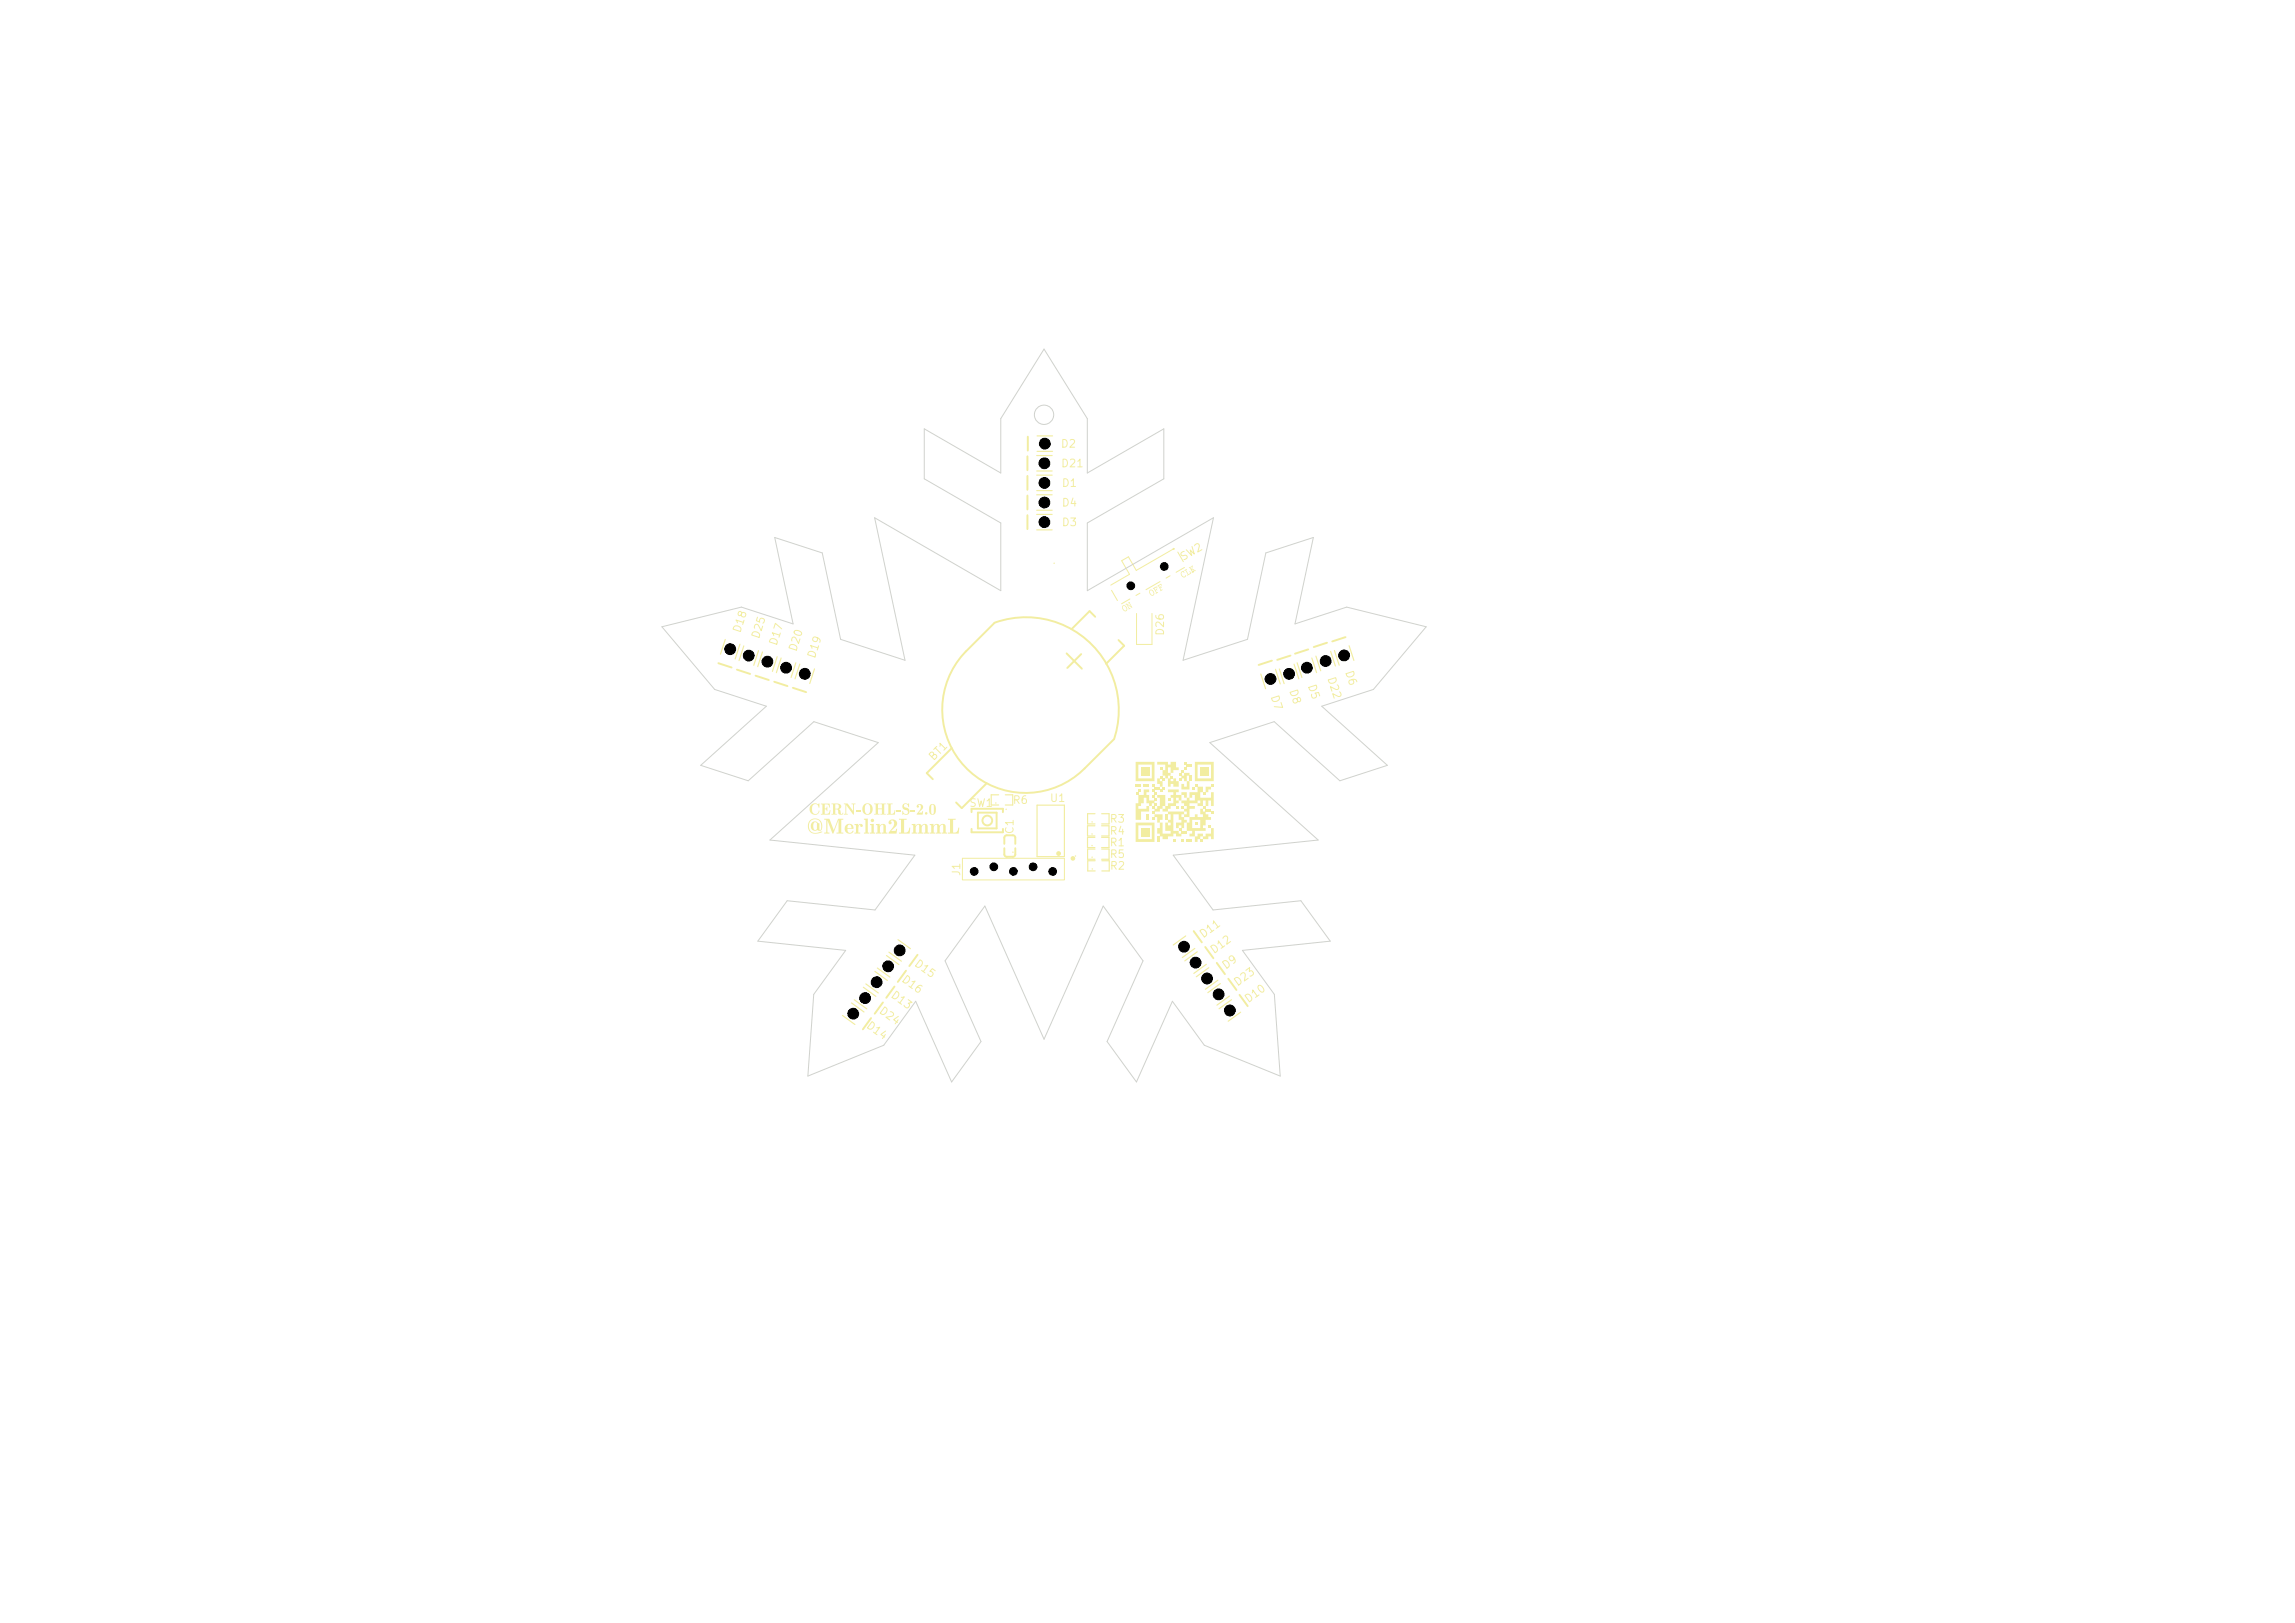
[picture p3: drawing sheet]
<svg xmlns="http://www.w3.org/2000/svg" width="297mm" height="210mm" viewBox="0 0 297 210" stroke-linecap="round" stroke-linejoin="round" font-family="sans-serif">
<defs><g id="words">
<g font-size="1" fill="#f2eda1">
<text x="137.2" y="58.2">D2</text>
<text x="137.2" y="60.7">D21</text>
<text x="137.3" y="65.8">D4</text>
<text x="137.3" y="63.2">D1</text>
<text x="137.3" y="68.3">D3</text>
<text x="153.1" y="72.9" transform="rotate(-30 153.1 72.9)">SW2</text>
<text x="96" y="82.1" transform="rotate(-72 96 82.1)">D18</text>
<text x="98.4" y="82.9" transform="rotate(-72 98.4 82.9)">D25</text>
<text x="100.7" y="83.8" transform="rotate(-72 100.7 83.8)">D17</text>
<text x="150.9" y="82.3" transform="rotate(-90 150.9 82.3)">D26</text>
<text x="103.2" y="84.5" transform="rotate(-72 103.2 84.5)">D20</text>
<text x="105.7" y="85.4" transform="rotate(-72 105.7 85.4)">D19</text>
<text x="166.6" y="89.4" transform="rotate(72 166.6 89.4)">D8</text>
<text x="169" y="88.7" transform="rotate(72 169 88.7)">D5</text>
<text x="171.5" y="87.8" transform="rotate(72 171.5 87.8)">D22</text>
<text x="173.8" y="86.9" transform="rotate(72 173.8 86.9)">D6</text>
<text x="164.2" y="90.1" transform="rotate(72 164.2 90.1)">D7</text>
<text x="120.9" y="98.7" transform="rotate(-45 120.9 98.7)">BT1</text>
<text x="125.4" y="104.7">SW1</text>
<text x="131" y="104.3">R6</text>
<text x="135.8" y="104">U1</text>
<text x="143.5" y="106.7">R3</text>
<text x="124.5" y="113.4" transform="rotate(-90 124.5 113.4)">J1</text>
<text x="131.4" y="108" transform="rotate(-90 131.4 108)">C1</text>
<text x="143.5" y="109.8">R1</text>
<text x="143.5" y="108.3">R4</text>
<text x="143.5" y="111.3">R5</text>
<text x="143.6" y="112.8">R2</text>
<text x="118" y="125" transform="rotate(36 118 125)">D15</text>
<text x="155.8" y="121.7" transform="rotate(-36 155.8 121.7)">D11</text>
<text x="157.2" y="123.7" transform="rotate(-36 157.2 123.7)">D12</text>
<text x="158.7" y="125.7" transform="rotate(-36 158.7 125.7)">D9</text>
<text x="113.5" y="131.1" transform="rotate(36 113.5 131.1)">D24</text>
<text x="115" y="129.1" transform="rotate(36 115 129.1)">D13</text>
<text x="116.4" y="127.1" transform="rotate(36 116.4 127.1)">D16</text>
<text x="160.2" y="127.9" transform="rotate(-36 160.2 127.9)">D23</text>
<text x="161.6" y="130.1" transform="rotate(-36 161.6 130.1)">D10</text>
<text x="111.8" y="133" transform="rotate(36 111.8 133)">D14</text>
</g>
</g></defs>
<g fill="#f2eda1">
<path d="M145.3 78.4a.41 .41 0 0 1 .5 .2 .41 .41 0 0 1-.2 .5 .52 .52 0 0 1-.4-.5h.1a.3 .3 0 0 0 .1 .3 .3 .3 0 0 0 .4 0 .31 .31 0 0 0-.1-.4 .31 .31 0 0 0-.4 0l-.1 .1z"/>
<path d="M145.7 78.2l.1-.1 .6 .4-.3-.5h-.1l.2-.1 .3 .7-.6-.4 .3 .5h.1l-.2 .1-.3-.6z"/>
<path d="M148.8 76.4a.41 .41 0 0 1 .5 .1 .41 .41 0 0 1-.2 .6 .52 .52 0 0 1-.4-.5h.1a.3 .3 0 0 0 .1 .3 .3 .3 0 0 0 .4 0 .31 .31 0 0 0-.1-.4 .31 .31 0 0 0-.4 0l-.1 .1z"/>
<path d="M149.2 76.1l.5-.2 .1 .2-.2-.1-.2 .1 .1 .2 .2-.1 .1 .2h-.3l.2 .3 .1-.1 .1 .1-.3 .1v-.1z"/>
<path d="M149.8 75.8l.5-.3 .1 .3-.2-.1-.2 .1 .1 .2 .1-.2 .2 .3h-.3l.2 .2h.1l-.2 .2v-.1z"/>
<path d="M152.9 74l.2-.1 .1 .2a.21 .21 0 0 0-.3 0 .21 .21 0 0 0 .1 .3 .26 .26 0 0 0 .2 .2 .26 .26 0 0 0 .3-.2 .32 .32 0 0 1-.4 .3 .32 .32 0 0 1-.3-.3z"/>
<path d="M153.3 73.8l.3-.2-.1 .2 .3 .5 .2-.1v-.3l.1 .3-.4 .3v-.2l-.3-.5-.1 .1z"/>
<path d="M153.9 73.4l.2-.1-.1 .1 .2 .3v-.4l.1-.1v.4l.4 .3-.4-.2 .1 .3h.1l-.3 .1 .1-.1z"/>
<path d="M105 104.2a.67 .67 0 0 1 .8-.1l.2-.1v.5h-.1a.45 .45 0 0 0-.5-.5 .45 .45 0 0 0-.3 .7 .47 .47 0 0 0 .3 .6 .47 .47 0 0 0 .6-.4 .63 .63 0 0 1-.7 .5 .63 .63 0 0 1-.5-.7z"/>
<path d="M106.2 104h1.2v.5h-.1a.34 .34 0 0 0-.4-.4h-.2v.5a.19 .19 0 0 0 .2 0 .19 .19 0 0 0 .1-.2h.1v.6h-.1a.19 .19 0 0 0-.1-.2 .19 .19 0 0 0-.2-.1v.6l.5-.1 .2-.4h.1l-.1 .6h-1.2v-.1h.2v-1.2h-.2z"/>
<path d="M107.6 104h.7a.39 .39 0 0 1 .5 .1 .39 .39 0 0 1-.1 .5l-.1 .1 .1 .2 .1 .4h.2l.1-.1a.34 .34 0 0 1-.4 .2 .34 .34 0 0 1-.2-.4l-.1-.2-.3-.1v.6h.2v.1h-.7v-.1h.2v-.7h.5a.29 .29 0 0 0 .3-.2 .29 .29 0 0 0-.3-.3h-.2v.5h-.3v-.5h-.2z"/>
<path d="M109.2 104h.5l.7 .9v-.8h-.2v-.1h.5v.1h-.2v1.3h-.1l-.9-1.2v1.1h.2v.1h-.5v-.1l.2-.1v-1.1h-.2z"/>
<path d="M110.8 104.8h.6v.2h-.6z"/>
<path d="M111.8 104.1a.7 .7 0 0 1 1 .1 .7 .7 0 0 1-.1 1 .7 .7 0 0 1-1 0l-.1-.5h.3a.45 .45 0 0 0 .5 .6 .93 .93 0 0 0-.1-1.3 .46 .46 0 0 0-.4 .7h-.3z"/>
<path d="M113.1 104h.7v.1h-.2v.5h.5v-.5h-.2v-.1h.7v.1h-.2v1.2h.2v.1h-.7v-.1h.2v-.6h-.5v.6h.2v.1h-.7v-.1h.2v-1.2h-.2z"/>
<path d="M114.8 104h.7v.1h-.2v1.2h.3l.2-.5h.1l-.1 .6h-1v-.1h.2v-1.2h-.2z"/>
<path d="M116 104.8h.5v.2h-.5z"/>
<path d="M116.9 104h.4a.19 .19 0 0 0 .3-.1v.5a.36 .36 0 0 0-.2-.3 .36 .36 0 0 0-.4 0l.1 .3a.54 .54 0 0 1 .5 .3 .54 .54 0 0 1-.1 .7h-.3l-.3-.1-.1 .1v-.5a.4 .4 0 0 0 .3 .4 .4 .4 0 0 0 .4-.1 .3 .3 0 0 0-.1-.3 .3 .3 0 0 0-.3-.1 .44 .44 0 0 1-.3-.3 .44 .44 0 0 1 .1-.5z"/>
<path d="M117.8 104.8h.6v.2h-.6z"/>
<path d="M118.7 104.2a.42 .42 0 0 1 .6-.1 .42 .42 0 0 1 0 .6l-.4 .4h.4l.1-.2h.1l-.1 .5h-.8l.5-.7 .1-.3a.22 .22 0 0 0-.1-.2 .22 .22 0 0 0-.3 0 .16 .16 0 0 1 .1 .2 .16 .16 0 0 1-.3 .1 .16 .16 0 0 1 .1-.3z"/>
<path d="M120.4 104.1a.48 .48 0 0 1 .6 .1 .48 .48 0 0 1 .1 .5 .47 .47 0 0 1-.1 .6 .47 .47 0 0 1-.7 0l-.1-.6h.3v.6h.3a.85 .85 0 0 0 0-.8v-.3l-.2-.1-.1 .2v.4h-.3z"/>
<path d="M104.8 106.1a.94 .94 0 0 1 1.4 .1 .94 .94 0 0 1-.1 1.3l-.3-.1a.53 .53 0 0 1-.6 0 .53 .53 0 0 1-.3-.5h.3a.34 .34 0 0 0 .3 .5l.2-.1v-.7a.24 .24 0 0 0-.3-.2 .24 .24 0 0 0-.1 .3l-.1 .2h-.3a.52 .52 0 0 1 .3-.6 .52 .52 0 0 1 .7 .2l.1 .1 .1 .8a.85 .85 0 0 0 0-1.1 .85 .85 0 0 0-1.1-.1 .85 .85 0 0 0-.2 1.1 1.02 1.02 0 0 0 1.5 .3h.1a1.07 1.07 0 0 1-1 .3 1.02 1.02 0 0 1-.8-.7 1.02 1.02 0 0 1 .2-1.1z"/>
<path d="M106.7 105.9l.6 .1 .6 1.4 .6-1.4 .6-.1v.2h-.2v1.6h.2v.2h-.8v-.2h.2v-1.6l-.7 1.8-.7-1.7v1.5h.2v.2h-.6v-.2h.2v-1.6h-.2z"/>
<path d="M109.5 106.8a.53 .53 0 0 1 .6-.2 .53 .53 0 0 1 .3 .7h-.7a.38 .38 0 0 0 .2 .5 .38 .38 0 0 0 .5-.3 .56 .56 0 0 1-.6 .4 .56 .56 0 0 1-.5-.6v-.1h.9a.31 .31 0 0 0-.3-.5 .31 .31 0 0 0-.2 .5h-.4z"/>
<path d="M110.6 106.6h.4l.1 .3a.31 .31 0 0 1 .2-.3 .31 .31 0 0 1 .4 .2 .18 .18 0 0 1-.3 .2 .17 .17 0 0 1 0-.3 .39 .39 0 0 0-.3 .5v.5h.2v.2h-.7v-.2h.2v-.9h-.2z"/>
<path d="M111.8 105.9h.5v1.8h.2v.2h-.7v-.2h.2v-1.6h-.2z"/>
<path d="M112.6 106.6h.5v1.1h.2v.2h-.7v-.2h.2v-.9h-.2z"/>
<path d="M113.4 106.6h.4v.3a.41 .41 0 0 1 .5-.3 .41 .41 0 0 1 .3 .4v.7h.2v.2h-.7v-.2h.2v-1a.34 .34 0 0 0-.4 .5v.5h.2v.2h-.7v-.2h.2l-.1-.9h-.1z"/>
<path d="M115.1 106.2a.56 .56 0 0 1 .8-.1 .56 .56 0 0 1 0 .9l-.6 .5h.6l.1-.3h.1l-.1 .7h-1l.7-1.1a.35 .35 0 0 0 0-.5 .35 .35 0 0 0-.5 0 .21 .21 0 0 1 .1 .3 .21 .21 0 0 1-.3 0 .21 .21 0 0 1 0-.3z"/>
<path d="M116.3 105.9h1v.2h-.3v1.6h.2a.52 .52 0 0 0 .5-.6h.1l-.1 .8h-1.4v-.2h.3v-1.6h-.3z"/>
<path d="M118 106.6h.5v.3a.43 .43 0 0 1 .4-.3 .43 .43 0 0 1 .4 .3 .4 .4 0 0 1 .4-.3 .4 .4 0 0 1 .4 .4v.7h.1v.2h-.6v-.2h.1v-1a.34 .34 0 0 0-.4 .5v.5h.2v.2h-.7v-.2h.2l-.1-1a.34 .34 0 0 0-.4 .5v.5h.2v.2h-.7v-.2h.2v-.9h-.2z"/>
<path d="M120.3 106.6h.5v.3a.43 .43 0 0 1 .4-.3 .43 .43 0 0 1 .4 .3 .4 .4 0 0 1 .5-.3 .4 .4 0 0 1 .3 .4v.7h.2v.2h-.7v-.2h.2l-.1-1a.34 .34 0 0 0-.4 .5v.5h.2v.2h-.7v-.2h.2v-1a.35 .35 0 0 0-.5 .5v.5h.2v.2h-.7v-.2h.2v-.9h-.2z"/>
<path d="M122.7 105.9h1v.2h-.4v1.6h.2a.52 .52 0 0 0 .5-.6h.1v.8h-1.4v-.2h.2v-1.6h-.2z"/>
<path d="M147.7 107.2h1v1h-1z"/>
<path d="M147 106.4h2.4v2.5h-2.4v-.3h2.1v-1.8h-1.8v1.8h-.3z"/>
<path d="M149.8 108.2h.3v.7h-.3z"/>
<path d="M151.8 108.6h.4v.3h-.4z"/>
<path d="M152.9 108.6h.3v.3h-.3z"/>
<path d="M153.6 108.6h.7v.3h-.7z"/>
<path d="M155 107.9h.7v.3h-.4v.4h-.3v.3h-.4v-.7h.4z"/>
<path d="M155.3 108.6h.4v.3h-.4z"/>
<path d="M151.1 105h2.1v.4h-.3v.3h.3v.4h.4v.3h-.4v.8h-.3v-.4h-.4v.4h-.3v-.8h.7v-.3h-.4v-.7h-.7v2.1h.7v.4h.4v.3h-.7v-.3h-.4v.3h-.7v.4h-.6v-.4h-.4v-.3h-.3v-.7h.3v-.8h.4v1.5h1v-.4h-.7v-1.1h.3v.4h.4v-.4h-.4v-.3h.4v-.7h-.4z"/>
<path d="M156.7 107.2h.4v1.4h-.4v-.4h-.3v.4h-.7v-.4h.3v-.3h.7z"/>
<path d="M154.6 106.4h.4v.4h-.4z"/>
<path d="M153.9 105.7h.7v-.3h.4v.3h.7v-.3h-.4v-.7h.4v.3h.3v.4h.4v.3h.3v.4h-.7v.7h-.3v.4h.3v.3h-1.4v.7h-.7v-.3h.4v-.4h-.7v-1.1h.7v.8h1v-1.1h-1v.3h-.4z"/>
<path d="M152.9 107.5h.7v.4h-.7z"/>
<path d="M152.5 107.2h.4v.3h-.4z"/>
<path d="M156.4 106.8h.3v.4h-.3z"/>
<path d="M149.4 105.4h1.1v.7h-.4v.3h-.3v-.7h-.4z"/>
<path d="M148 102.2h.7v.3h-.3v.4h.3v.7h.7v.3h-.3v.4h-.4v-.4h-.3v-.7h-.4v.7h-.3v.4h-.4v.4h1.1v-.4h.3v.7h-1v1.1h-.7v-2.2h.3v-1h.7z"/>
<path d="M148.4 105.4h.3v.7h-.3z"/>
<path d="M149.1 105.7h.3v.4h-.3z"/>
<path d="M150.8 105.4h.3v.7h-.3z"/>
<path d="M153.9 102.5h1.1v-.7h.7v.7h-.4v.7h1.4v-.7h.4v1.8h-.4v-.7h-.3v.7h-.4v-.7h-.3v.7h-.7v-.4h.3v-.3h-.3v.3h-1.1v.4h.7v.4h-.7v1h-.7v-.3h.4v-.4h-.4v-.3h.4v-.4h-.4v-.4h-.3v-.3h.7v-.4h.3v.4h.7v-.7h-.3v.3h-.4z"/>
<path d="M149.1 105h.3v.4h-.3z"/>
<path d="M156.7 105h.4v.4h-.4z"/>
<path d="M149.8 102.9h1v1.4h-.3v.4h-.4v.3h-.7v-.3h.4v-.4h.3v-1.1h-.3z"/>
<path d="M151.1 102.2h1.4v.3h-.3v.4h.7v-.4h.7v.7h-.4v-.3h-.3v.7h-.4v-.4h-.3v.4h.3v.3h-.3v.4h-.7v.4h-.4v.3h-.6v-.3h.3v-.4h.3v-.4h.7v-.7h-.3v-.3h.3v-.4h-.7z"/>
<path d="M156 104.7h.7v.3h-.7z"/>
<path d="M149.1 104.3h.3v.4h-.3z"/>
<path d="M152.2 104.3h.3v.4h-.3z"/>
<path d="M152.9 104.3h.3v.4h-.3z"/>
<path d="M155.7 104.3h.3v.4h-.3z"/>
<path d="M149.4 103.9h.4v.4h-.4z"/>
<path d="M149.4 103.2h.4v.4h-.4z"/>
<path d="M151.1 103.2h.4v.4h-.4z"/>
<path d="M149.1 102.9h.3v.3h-.3z"/>
<path d="M147 102.5h.3v.4h-.3z"/>
<path d="M149.4 102.5h.4v.4h-.4z"/>
<path d="M155.7 102.5h.3v.4h-.3z"/>
<path d="M147.3 102.2h.4v.3h-.4z"/>
<path d="M149.1 102.2h.3v.3h-.3z"/>
<path d="M150.1 102.2h.4v.3h-.4z"/>
<path d="M156 101.8h.7v.4h-.3v.3h-.4z"/>
<path d="M149.4 101.8h.7v.4h-.7z"/>
<path d="M150.5 101.8h.3v.4h-.3z"/>
<path d="M152.9 101.4h.3v.4h.4v-.7h.3v1.1h-1z"/>
<path d="M154.3 101.8h.3v.4h-.3z"/>
<path d="M147 101.4h.7v.4h-.7z"/>
<path d="M148 101.4h.7v.4h-.7z"/>
<path d="M149.1 101.4h.3v.4h-.3z"/>
<path d="M149.8 100.7h.3v.4h.4v.7h-.4v-.4h-.3z"/>
<path d="M151.1 100.7h.4v.4h.3v-.4h.4v.4h.3v.7h-.7v-.4h-.3v.4h-.4z"/>
<path d="M154.6 101.4h.4v.4h-.4z"/>
<path d="M156.7 101.4h.4v.4h-.4z"/>
<path d="M147.7 99.3h1v1.1h-1z"/>
<path d="M147 98.6h2.4v2.5h-2.4v-.4h2.1v-1.8h-1.8v1.8h-.3z"/>
<path d="M150.5 100.7h.3v.4h-.3z"/>
<path d="M152.5 100.7h.4v.4h-.4z"/>
<path d="M153.2 100h.7v.4h-.3v.7h-.4v-.4h-.3v-.3h.3z"/>
<path d="M153.9 100.4h.4v.7h-.4z"/>
<path d="M155.3 99.3h1.1v1.1h-1.1z"/>
<path d="M154.6 98.6h2.5v2.5h-2.5v-.4h2.1v-1.8h-1.7v1.8h-.4z"/>
<path d="M150.1 100.4h.4v.3h-.4z"/>
<path d="M149.8 98.6h1.3v.3h.4v-.3h.7v.7h.3v.4h-.7v.3h-.3v-.7h-.4v.7h.4v.4h-.4v.3h-.3v-.3h-.3v-.7h.3v-.8h-1z"/>
<path d="M151.5 100.4h.3v.3h-.3z"/>
<path d="M152.5 100h.4v.4h-.4z"/>
<path d="M152.9 99.7h.3v.3h-.3z"/>
<path d="M150.1 99.3h.4v.4h-.4z"/>
<path d="M153.2 99.3h.4v.4h-.4z"/>
<path d="M153.6 98.9h.7v.4h-.7z"/>
<path d="M153.2 98.6h.4v.3h-.4z"/>
<circle cx="119.9" cy="105.2" r=".16"/>
<circle cx="112.9" cy="106.2" r=".22"/>
</g>
<g fill="none" stroke="#f2eda1" stroke-width=".25">
<path d="M133 59v1.8M133 56.5v1.8M133 61.6v1.8M133 64.1v1.8M133 66.7v1.8M141.7 79.8l-.7-.7-2.3 2.3M93 85.8l1.7 .6M95.4 86.6l1.7 .6M97.8 87.4l1.7 .6M100.2 88.2l1.7 .6M102.6 89l1.7 .6M123.2 96.8l-3.3 3.2 .8 .8"/>
<path d="M138 84.5l2 2M139.9 84.6l-1.8 1.8M144.2 95.6a12 12 0 0 0-3-12.3 12 12 0 0 0-12.5-2.7l-3.7 3.7a10.8 10.8 0 0 0 .1 15.2 10.8 10.8 0 0 0 15.3-.1l3.7-3.7M144.7 82.8l.8 .8-2.4 2.3M164.6 85.5l-1.7 .5M167 84.8l-1.7 .6M169.3 84l-1.7 .6M171.7 83.2l-1.7 .5M174.1 82.4l-1.7 .6M125.7 105.1v-.4h4.1v.4M125.7 107.3v.4h4.1v-.4M126.6 105.2h2.4v2h-2.4z"/>
<path d="M127.7 101.4l-3.2 3.2-.8-.8M130 109.2v-.8l.1-.2 .2-.1h.8l.3 .2v.9M130 109.8v.8l.1 .2 .2 .1h.8l.3-.3v-.8M112.7 131.7l-1 1.5M114.3 129.7l-1.1 1.5M115.8 127.7l-1.1 1.4M117.2 125.6l-1 1.5M118.7 123.5l-1 1.5M154.5 120.5l1 1.4M156 122.5l1 1.5M157.5 124.6l1 1.4M159 126.6l1 1.5"/>
<path d="M160.4 128.7l1.1 1.5"/>
<circle cx="127.8" cy="106.2" r=".63"/>
</g>
<g fill="none" stroke="#f2eda1" stroke-width=".15">
<path d="M134.2 58.9h2M134.2 56.4h2M134.2 58.4h2M134.2 68.6h2M134.2 66.6h2M134.2 60.9h2M134.2 61.5h2M134.2 63.5h2M136.2 64h-2M136.2 66h-2M93.9 82.7l-.7 1.9M95.8 83.4l-.7 1.9"/>
<path d="M96.3 83.6l-.7 1.9M98.2 84.2l-.7 1.9M98.7 84.4l-.6 1.9M100.6 85l-.6 1.9M101.1 85.1l-.6 1.9M103 85.8l-.6 1.9M103.5 85.9l-.6 1.9M105.4 86.5l-.6 1.9M163.2 87.2l.6 1.9M165.1 86.6l.6 1.9M165.6 86.6l.6 1.9M167.5 85.9l.6 1.9"/>
<path d="M167.9 85.8l.6 1.9M169.8 85.1l.6 1.9M170.3 84.9l.6 1.9M172.2 84.3l.6 1.9M172.7 84.2l.6 1.9M174.6 83.6l.6 1.9M129.2 102.8h-.9v1.4h.9M130.1 102.8h1v1.4h-1M134.2 104.2h3.5v6.6h-3.5zM141.7 108.4h-1v1.3h1M141.7 106.9h-1v1.3h1M141.7 105.3h-1v1.3h1"/>
<path d="M141.7 109.9h-1v1.3h1M141.7 111.4h-.9v1.3h.9M142.6 108.4h.9v1.3h-.9M142.6 106.9h.9v1.3h-.9M142.6 105.3h.9v1.3h-.9M142.6 109.9h.9v1.3h-.9M142.6 111.4h.9v1.3h-.9M109 131.4l1.6 1.2M110.2 129.8l1.6 1.1M110.6 129.4l1.6 1.1M111.7 127.7l1.6 1.2M112 127.3l1.7 1.2"/>
<path d="M113.2 125.7l1.6 1.2M113.5 125.3l1.7 1.1M114.7 123.6l1.6 1.2M115 123.2l1.7 1.2M116.2 121.6l1.6 1.2M153.4 121.1l-1.6 1.2M154.6 122.7l-1.6 1.2M154.9 123.2l-1.6 1.1M156.1 124.8l-1.6 1.2M156.4 125.2l-1.6 1.2M157.6 126.8l-1.6 1.2M157.9 127.3l-1.6 1.1"/>
<path d="M159.1 128.9l-1.6 1.2M159.4 129.4l-1.6 1.1M160.6 131l-1.7 1.1"/>
</g>
<g fill="none" stroke="#f2eda1" stroke-width=".3">
<circle cx="137" cy="110.4" r=".16"/>
<circle cx="138.8" cy="111.1" r=".15"/>
</g>
<g fill="none" stroke="#f2eda1" stroke-width=".13">
<path d="M143.8 76.4l.8 1.3M146.2 77.5l-1.1 .6M147.1 79.4v4h2v-4M147.5 76.8l-.5 .3M150.1 75.3l-1.8 1M151.4 74.5l-.5 .3M151.9 71l-4.9 2.8-1-1.8-.8 .6 1 1.7-2.5 1.4M152.4 71.4l.7 1.3M153.3 73.4l-1.1 .7M124.5 111.1h13.2v2.8h-13.2z"/>
<circle cx="136.4" cy="72.9" r=".03"/>
<circle cx="128.9" cy="103.9" r=".03"/>
<circle cx="130.2" cy="104.7" r=".03"/>
<circle cx="131.1" cy="110.3" r=".03"/>
<circle cx="139.2" cy="110.8" r=".03"/>
<circle cx="141.3" cy="109.4" r=".03"/>
<circle cx="141.3" cy="107.9" r=".03"/>
<circle cx="141.3" cy="106.4" r=".03"/>
<circle cx="141.3" cy="110.9" r=".03"/>
<circle cx="141.4" cy="112.4" r=".03"/>
</g>
<g fill="#f2eda1" stroke="#f2eda1" stroke-width=".13">
<circle cx="151.9" cy="71" r=".05"/>
<circle cx="154.4" cy="73.9" r=".06"/>
</g>
<g fill="none" stroke="#d0d2cd" stroke-width=".13">
<path d="M85.7 81.1l10.2-2.5 6.7 2.1-2.3-11.2 6.1 2 2.4 11.2 8.3 2.7-3.9-18.4 16.3 9.4v-8.7l-9.9-5.7v-6.5l9.9 5.7v-7l5.6-9 5.6 9v7l9.9-5.7v6.5l-9.9 5.7v8.7l16.3-9.4-3.9 18.4 8.3-2.7 2.4-11.2 6.2-2-2.4 11.2 6.7-2.1 10.3 2.5-6.9 8.1-6.7 2.2 8.5 7.6-6.1 2-8.5-7.6-8.3 2.7 14 12.6-18.8 2 5.2 7 11.4-1.2 3.8 5.3-11.4 1.2 4.1 5.7 .8 10.5-9.8-4-4.2-5.6-4.6 10.4-3.8-5.2 4.6-10.5-5.1-7.1-7.7 17.3-7.6-17.3-5.2 7.1 4.7 10.5-3.8 5.2-4.7-10.4-4.1 5.6-9.9 4 .8-10.5 4.1-5.7-11.3-1.2 3.8-5.3 11.3 1.2 5.2-7-18.8-2 14.1-12.6-8.4-2.7-8.5 7.6-6.1-2 8.5-7.6-6.7-2.2z"/>
<circle cx="135.1" cy="53.7" r="1.25"/>
</g>
<g fill="#000" stroke="#000" stroke-width=".13">
<circle cx="135.2" cy="59.9" r=".7"/>
<circle cx="135.2" cy="57.4" r=".7"/>
<circle cx="135.2" cy="62.5" r=".7"/>
<circle cx="135.2" cy="67.6" r=".7"/>
<circle cx="135.2" cy="65" r=".7"/>
<circle cx="146.3" cy="75.8" r=".5"/>
<circle cx="150.7" cy="73.3" r=".5"/>
<circle cx="94.5" cy="84" r=".7"/>
<circle cx="96.9" cy="84.8" r=".7"/>
<circle cx="99.3" cy="85.6" r=".7"/>
<circle cx="101.7" cy="86.4" r=".7"/>
<circle cx="104.1" cy="87.2" r=".7"/>
<circle cx="164.4" cy="87.9" r=".7"/>
<circle cx="166.8" cy="87.2" r=".7"/>
<circle cx="169.1" cy="86.4" r=".7"/>
<circle cx="171.6" cy="85.5" r=".7"/>
<circle cx="173.9" cy="84.8" r=".7"/>
<circle cx="126.1" cy="112.8" r=".5"/>
<circle cx="128.6" cy="112.2" r=".5"/>
<circle cx="131.1" cy="112.8" r=".5"/>
<circle cx="133.7" cy="112.2" r=".5"/>
<circle cx="136.2" cy="112.8" r=".5"/>
<circle cx="110.4" cy="131.2" r=".7"/>
<circle cx="112" cy="129.1" r=".7"/>
<circle cx="113.4" cy="127.1" r=".7"/>
<circle cx="114.9" cy="125" r=".7"/>
<circle cx="116.4" cy="123" r=".7"/>
<circle cx="153.2" cy="122.5" r=".7"/>
<circle cx="154.7" cy="124.6" r=".7"/>
<circle cx="156.2" cy="126.6" r=".7"/>
<circle cx="157.7" cy="128.7" r=".7"/>
<circle cx="159.2" cy="130.7" r=".7"/>
</g>
<use href="#words"/>
</svg>
